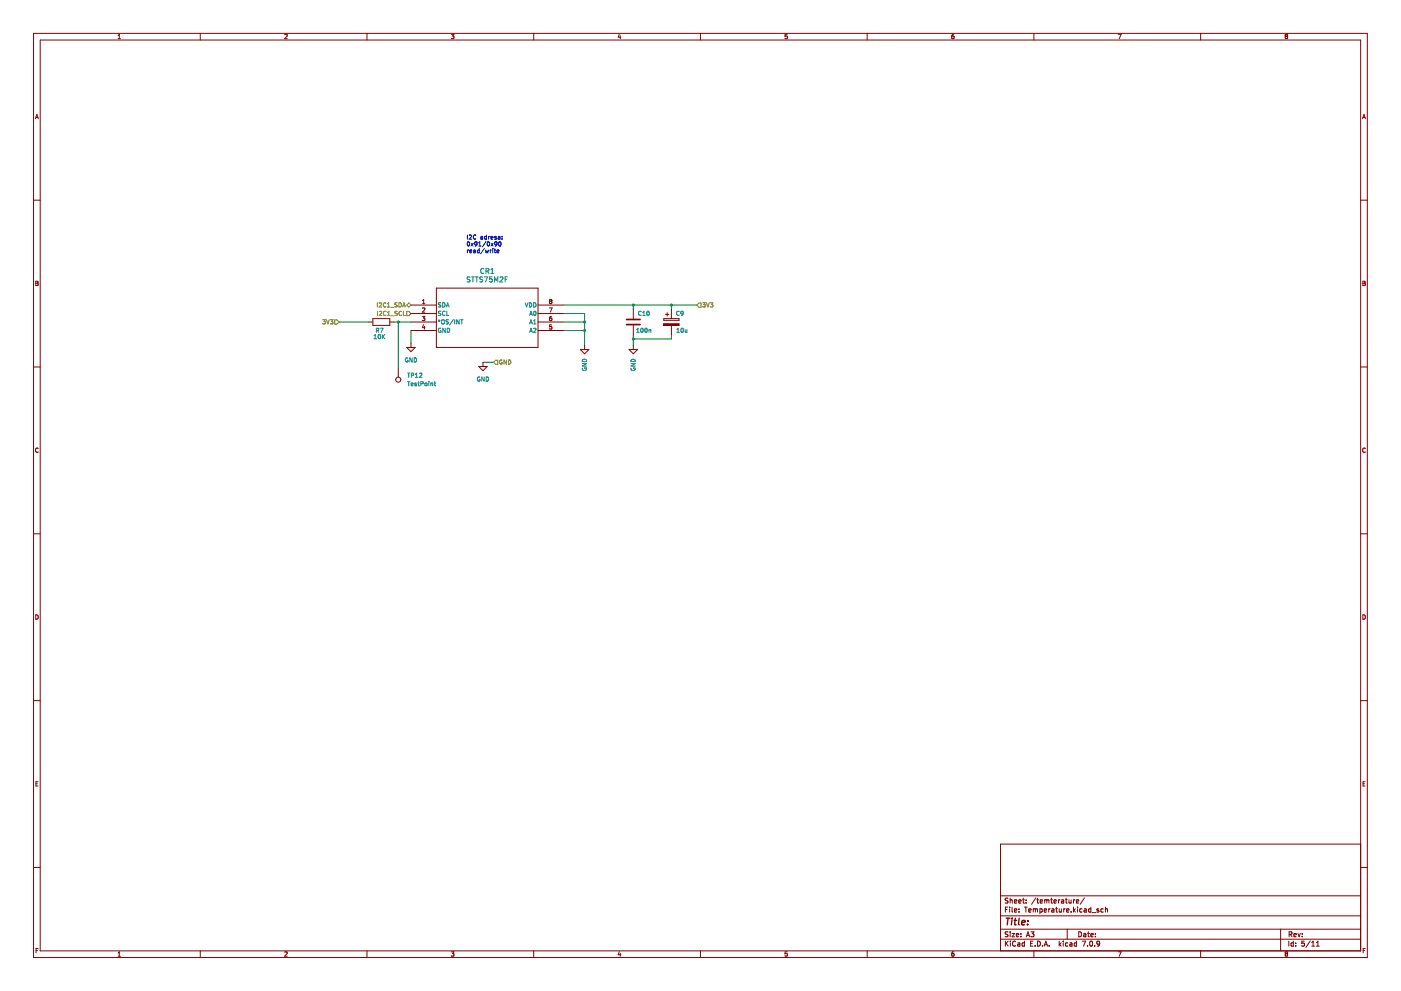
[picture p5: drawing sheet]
<svg xmlns="http://www.w3.org/2000/svg" width="420mm" height="297mm" viewBox="0 0 420 297" stroke-linecap="round" stroke-linejoin="round" font-family="sans-serif">
<g fill="none" stroke="#840000" stroke-width=".3">
<path d="M10.1 10h400v277h-400zM12.1 12h396v273h-396zM35.4 11.6h.7M35.4 10.7l.4-.4v1.3M60.1 10v2M85.4 10.4l.5-.1 .2 .4-.8 .9h.8M110.1 10v2M135.3 10.3h.9l-.5 .5 .4 .1v.6h-.8M160.1 10v2M185.7 10.2l-.3 1h.8M186 10.7v.9M210.1 10v2"/>
<path d="M236.1 10.3h-.6l-.1 .6h.6l.1 .6h-.7M260.1 10v2M286 10.3l-.5 .3-.1 .7 .3 .3 .4-.1-.1-.6-.3-.1-.3 .2M310.1 10v2M335.4 10.3h.8l-.5 1.3M360.1 10v2M385.4 10.5l.3-.2 .5 .2M385.4 10.6l.3 .3M385.4 10.5v.1M385.7 10.9l-.3 .2 .3 .5 .5-.3-.3-.4M385.7 10.9h.2M386.2 10.5v.1"/>
<path d="M386.2 10.6l-.3 .3M10.6 35.6l.5-1.3 .4 1.3M10.7 35.2h.7M408.6 35.6l.5-1.3 .4 1.3M408.7 35.2h.7M10.1 60h2M408.1 60h2M10.7 84.3l.7 .2-.2 .4 .3 .4-.3 .3h-.5zM10.7 84.9h.5M123.3 91.4h7.6M123.3 94h7.6M123.3 96.5h7.6"/>
<path d="M123.3 99.1h7.6M126.6 94.8h.8l-.4 .5 .4 .1v.6h-.8M126.7 91h.7M126.7 90.1l.4-.3v1.2M126.7 92.4l.5-.1 .2 .4-.8 .9h.8M127 97.3l-.3 .9h.8M127.3 97.8v.8M130.9 86.4h30.5v17.7h-30.5zM161.4 91.4h7.6M161.4 94h7.6M161.4 96.5h7.6M161.4 99.1h7.6"/>
<path d="M164.7 92.3h.9l-.6 1.3M165 90.3l-.2 .2 .2 .5 .5-.2-.2-.5M165 90.3l-.2-.2 .2-.3 .5 .2-.2 .3M165 90.3h.3M165.4 94.8l-.5 .3-.1 .8 .2 .2 .5-.1-.1-.6-.4-.1-.2 .3M165.5 97.4h-.6l-.1 .6 .6-.1 .1 .6h-.7M189.9 92.7v2.8M189.9 97.5v2.8M199.1 95.5h4.5v.5h-4.5zM199.6 94.2h1M200.1 93.7v1M408.7 84.3l.7 .2-.2 .4 .3 .4-.3 .3h-.5z"/>
<path d="M408.7 84.9h.5M10.1 110h2M119.4 110.5v2.5M122 104.1h2.5l-1.2 1.3zM123.3 102.9v1.2M143.6 109.9h2.5l-1.3 1.2zM144.8 108.6v1.3M408.1 110h2M11.5 134.4a.58 .58 0 0 0-.9 .5 .58 .58 0 0 0 .9 .6M409.5 134.4a.58 .58 0 0 0-.9 .5 .58 .58 0 0 0 .9 .6M10.1 160h2M408.1 160h2"/>
<path d="M10.7 184.3a.66 .66 0 0 1 .8 .6 .66 .66 0 0 1-.8 .7zM408.7 184.3a.66 .66 0 0 1 .8 .6 .66 .66 0 0 1-.8 .7zM10.1 210h2M408.1 210h2M10.8 234.9h.4M11.4 234.3h-.6v1.3h.6M408.8 234.9h.4M409.4 234.3h-.6v1.3h.6M408.1 253h-108v32M10.1 260h2M300.1 278.5h108M300.1 274.5h108"/>
<path d="M300.1 268.5h108M301.5 272.6h.5M302.2 271.9h-.7v1.5M302.3 279.4h-.8a.63 .63 0 0 0 .7 .8v.5h-.8M302.3 269.3h-.8a.63 .63 0 0 0 .7 .8v.5h-.8M302.8 271.9v.1M302.8 272.4v1M302.9 269.2v1.5M302.9 279.3v.1M302.9 279.8v1M302.9 269.8h.6l.1 .9M303.5 279.8h.8l-.8 1h.8"/>
<path d="M303.5 271.9v1.3l.2 .2M304.2 272.9l.7-.1v-.3l-.5-.1-.2 .2 .1 .7h.6M304.2 270.2l.7-.1v-.3l-.5-.1-.2 .2 .1 .7h.6M305.5 270.2l.7-.1v-.3l-.5-.1-.2 .2 .1 .7h.6M305.6 273.3v.1M305.6 272.5v.1M306.2 279.9v.1M306.7 269.7h.5M306.9 269.2v1.3l.3 .2M307.2 271.9h.9M307.7 271.9v1.5M307.7 270.6v.1"/>
<path d="M307.7 269.8v.1M308.5 272.9l.7-.1v-.3l-.5-.1-.2 .2 .1 .7h.6M309.2 279.3h.9l-.5 .6 .4 .1v.7h-.8M309.9 272.5l.4-.1 .2 .2M309.9 272.4v1M310.5 272.6l.2-.2 .4 .1 .1 .9M310.5 272.6v.8M310.7 269.1l-1.3 2M310.9 269.7h.6M311.2 269.2v1.3l.3 .2M311.9 272.5l.4-.1 .3 .3-.2 .6h-.5M311.9 272.4v1.5"/>
<path d="M311.9 270.2l.8-.1-.1-.3-.4-.1-.3 .2 .1 .7h.6M313.2 272.9l.7-.1-.1-.3-.4-.1-.2 .2v.7h.6M313.3 269.8l.4-.1 .2 .2M313.3 269.7v1M313.9 269.9l.3-.2 .3 .1 .1 .9M313.9 269.9v.8M314.5 272.4v1M314.9 272.4l-.4 .3M315.1 269.7h.6M315.3 269.2v1.3l.4 .2M315.4 272.5h.6l.1 .9M316.1 270.2l.7-.1-.1-.3-.4-.1-.2 .2 .1 .7h.5"/>
<path d="M316.1 272.8l-.7 .2 .2 .4 .5-.1M316.6 272.4h.6M316.8 271.9v1.3l.4 .2M317.4 269.7v1M317.7 272.4v.9h.6M317.9 269.7l-.5 .3M318.3 272.4v1M318.4 269.8l.4-.1 .2 .2v.7l-.5 .1-.1-.5 .6-.1M319 272.4v1M319.4 272.4l-.4 .3M319.5 269.7h.6M319.7 269.2v1.3l.4 .2"/>
<path d="M319.9 272.9l.7-.1-.1-.3-.4-.1-.2 .2v.7h.6M320.1 278.5v3M320.6 269.7l.1 .9h.5M321.2 269.7v1M321.2 273.3v.1M321.9 269.7v1M321.9 271.9v1.5M322.1 272.8l.4 .6M322.4 269.7l-.5 .3M322.5 272.4l-.6 .6M322.8 270.2l.7-.1-.1-.3-.4-.1-.2 .2 .1 .7h.5M323.2 271.9v.1"/>
<path d="M323.2 272.4v1M323.5 279.3a.76 .76 0 0 1 .9 .7 .76 .76 0 0 1-.9 .8zM324.5 272.5l-.4-.1-.3 .3 .1 .6h.6M325 279.9h.6l.1 .9M325.2 272.5h.5l.1 .9M325.2 269.1l-1.3 2M325.8 272.8l-.7 .2 .2 .4 .5-.1M326.2 279.8h.5M326.4 279.3v1.3l.3 .2M327.2 271.9v1.5M327.2 272.5l-.5-.1-.3 .3 .2 .6h.6M327.5 273.5h1.2"/>
<path d="M328.5 279.9v.1M329.5 272.5l-.3-.1-.3 .2 .6 .4v.3h-.6M330.9 272.5l-.5-.1-.2 .3 .1 .6h.6M331.5 272.5h.6l.1 .9M331.5 271.9v1.5M384.1 278.5v6.5M389.3 279.8l.3 1 .4-1M390.5 279.9v.1M408.1 260h2M10.8 284.9h.4M11.4 284.3h-.6v1.3M35.4 285.7l.4-.4v1.3"/>
<path d="M35.4 286.6h.7M60.1 285v2M85.4 285.4l.5-.1 .2 .4-.8 .9h.8M110.1 285v2M135.3 285.3h.9l-.5 .5 .4 .1v.6h-.8M160.1 285v2M185.7 285.2l-.3 1h.8M186 285.7v.9M210.1 285v2M236.1 285.3h-.6l-.1 .6h.6l.1 .6h-.7M260.1 285v2M286 285.3l-.5 .3-.1 .8 .3 .2 .4-.1-.1-.6-.3-.1-.3 .2"/>
<path d="M300.1 281.5h108M301.5 282.1v1.5M301.7 282.7l.7 .9M302.4 282.1l-.9 .9M303 282.2h.1M303 282.6v1M303.1 282.2h-.1M304.5 282.2a.68 .68 0 0 0-.9 .7 .68 .68 0 0 0 1 .6M304.5 282.2h.1M304.8 280.3l.7-.1-.1-.3-.4-.1-.2 .2 .1 .7h.5M305.2 282.7h.6l.1 .9M305.9 283l-.7 .2 .2 .4 .5-.1"/>
<path d="M306.2 280.7v.1M307.2 282.7l-.4-.1-.3 .3 .2 .6h.5M307.2 282.1v1.5M307.8 280.8l.5-1.5 .5 1.5M307.9 280.4h.8M309.1 282.8h.5M309.8 282.1h-.7v1.5h.7M310.1 285v2M310.4 283.5v.1M311.2 282.1a.76 .76 0 0 1 .8 .7 .76 .76 0 0 1-.8 .8zM312.7 283.5v.1M313.2 283.6l.5-1.5 .5 1.5"/>
<path d="M313.3 283.2h.7M314.7 283.5v.1M317.7 282.1v1.5M317.8 283l.4 .6M318.2 282.6l-.5 .6M318.9 282.1v.1M318.9 282.6v1M320.2 282.7l-.4-.1-.3 .3 .2 .6h.5M320.9 282.7h.5l.1 .9M321.5 283l-.7 .2 .2 .4 .5-.1M322.9 282.7l-.5-.1-.2 .3 .1 .6h.6M322.9 282.1v1.5"/>
<path d="M324.6 282.1h1l-.7 1.5M325.7 280.2l-.8 .2 .3 .4 .5-.1M326.2 283.5v.1M326.9 282.2l.3-.1a.73 .73 0 0 1 .5 .8 .73 .73 0 0 1-.7 .6l-.2-.5zM327.2 280.3l.7-.1-.1-.3-.4-.1-.2 .2v.7h.6M328.3 283.5v.1M328.5 280.7v.1M329.8 282.7l-.3 .3h-.4l-.1-.8 .5-.1 .3 .3-.1 .8-.6 .4M335.4 285.3h.8l-.5 1.3M360.1 285v2M385.4 285.6h.1M385.4 285.6l.3-.3 .5 .3"/>
<path d="M385.4 285.6l.3 .3M385.7 285.9l-.3 .2 .3 .5 .5-.2-.3-.5M385.7 285.9h.2M386.2 285.6h.1M386.2 285.6l-.3 .3M386.5 282.1v1.5M386.6 280.1l.7-.1 .1-.6-.8-.1v1.5M387 280.1l.5 .7M387.9 282.7l-.5-.1-.2 .3 .1 .6h.6M387.9 282.1v1.5M388 280.3l.8-.2-.1-.2-.4-.1-.3 .2 .1 .7h.6M388.6 282.7v.1"/>
<path d="M388.6 283.5v.1M390.5 280.6v.2M391.2 282.1h-.8v.7l.7-.1 .1 .8h-.8M392.9 282l-1.2 2M393.4 283.6h.8M393.4 282.5l.4-.4v1.5M394.8 283.6h.9M394.8 282.5l.4-.4v1.5M408.8 284.9h.4M409.4 284.3h-.6v1.3"/>
<circle cx="119.4" cy="113.8" r=".76"/>
</g>
<path d="M301.7 275.2h1.2M302.3 275.2l-.2 2M303.5 275.9l-.2 1.3M303.6 275.2l-.1 .2M304.1 275.9h.8M304.5 275.2l-.2 1.7 .4 .3M305.7 275.2l-.3 1.7 .3 .3M306.4 276.5l1-.1v-.4h-.8l-.2 .9 .2 .3 .6-.1M308.2 277v.2M308.3 276v.2" fill="none" stroke="#840000" stroke-width=".4"/>
<g fill="none" stroke="#008400" stroke-width=".3">
<path d="M101.7 96.5h8.9M118.2 96.5h5.1M119.4 96.5v14M123.3 99.1v3.8M169 94h6.3v9.5M169 99.1h6.3M169 91.4h40M169 96.5h6.3M189.9 91.4v1.3M201.4 91.4v1.3M144.8 108.6h3.2M189.9 100.3v3.2"/>
<path d="M201.4 100.3v1.3h-11.5"/>
</g>
<g fill="none" stroke="#0000c2" stroke-width=".3">
<path d="M140.2 70.4v1.3M140.2 74.9v.9M140.2 72.6l.2-.1a.62 .62 0 0 1 .5 .6 .62 .62 0 0 1-.6 .6l-.2-.4zM140.5 74.9l-.3 .3M140.7 70.6l.5-.2 .2 .4-.8 .9h.8M140.9 75.4l.6-.2-.1-.2-.5 .1 .1 .6h.4M141.3 72.9l.6 .8M141.9 72.9l-.6 .8M142 75h.5l.1 .8M142.6 75.2l-.6 .3 .2 .3 .4-.1M142.7 70.6a.56 .56 0 0 0-.8 .5 .56 .56 0 0 0 .8 .5M142.9 73.2l-.5-.1 .1-.6h.3l.3 .2-.1 .7-.5 .3"/>
<path d="M143 73.1l-.1 .1M143.1 73l-.1 .1M143.6 73.7h.7M143.6 72.8l.3-.3v1.2M143.7 75l-.3-.1-.3 .3 .1 .5h.5M143.7 74.5v1.3M144.2 70.9l.6 .1v.6l-.5 .1-.1-.4 .6-.1M145.2 74.5l-1 1.6M145.5 74.9l.3 .9 .2-.6 .3 .6 .2-.9M145.7 72.4l-1.1 1.6M145.9 70.4v1.2h-.5v-.6l.5-.1M146.3 72.5h.1a.62 .62 0 0 1 .4 .6 .62 .62 0 0 1-.5 .6l-.2-.4z"/>
<path d="M146.5 70.9v.8M146.9 70.9l-.4 .2M147 74.9v.9M147.2 71.3l.6-.1v-.3l-.6 .1 .1 .6h.5M147.2 72.9l.7 .8M147.4 74.9l-.4 .3M147.8 74.5v.1M147.8 74.9v.9M147.9 72.9l-.7 .8M148.2 74.9h.5M148.4 74.5v1.1l.3 .2M148.8 70.9l-.5 .1 .5 .3v.3h-.5"/>
<path d="M149.1 73l-.3 .3-.4-.1v-.6l.4-.1 .3 .2-.1 .7-.6 .3M149.1 75.4l.6-.2-.1-.2-.5 .1v.6h.5M149.4 70.9l.6 .1v.6l-.5 .1-.1-.4 .6-.1M149.7 72.6l.1-.1a.62 .62 0 0 1 .5 .6 .62 .62 0 0 1-.6 .6l-.2-.4zM150.6 71.6v.1M150.6 70.9v.1"/>
</g>
<g fill="none" stroke="#848400" stroke-width=".3">
<path d="M96.8 95.8h.8l-.5 .5 .4 .1v.6M96.8 97h.6M97.5 97h-.1M97.9 95.8l.4 1.3 .5-1.3M99.1 95.8h.8l-.5 .5 .4 .1v.6h-.7M100.4 95.9h.6l.7 .6-.7 .7h-.6zM113.2 90.8v1.2M113.2 93.3v1.3M113.7 90.9l.5-.1 .2 .3-.8 .9h.8M113.8 93.4l.5-.1 .2 .4-.8 .9h.8M115.7 90.9a.56 .56 0 0 0-.8 .5 .56 .56 0 0 0 .8 .5M115.8 93.4a.56 .56 0 0 0-.8 .5 .56 .56 0 0 0 .8 .5"/>
<path d="M116.2 92h.7M116.2 91.1l.3-.3v1.2M116.2 93.7l.4-.4v1.3M116.2 94.6h.8M117.2 92.1h.9M117.2 94.7h1M118.4 94.5h.6M119.1 90.8l-.7 .1a.53 .53 0 0 0 .6 .6v.5h-.6M119.1 94.4l-.1 .1M119.2 93.4h-.7a.53 .53 0 0 0 .6 .7v.3M119.6 90.8a.64 .64 0 0 1 .8 .6 .64 .64 0 0 1-.8 .6zM120.4 93.4a.56 .56 0 0 0-.8 .5 .56 .56 0 0 0 .8 .5"/>
<path d="M120.7 92l.4-1.2 .5 1.2M120.8 91.7h.6M121 93.3v1.3h.6M122 91.4l.6-.6 .7 .6-.7 .7zM122 93.3h.6l.7 .7-.7 .6h-.6zM209.6 90.8h.6v1.3h-.6l-.6-.7zM210.7 90.8h.8l-.4 .4 .3 .2v.5h-.7M211.9 90.8l.4 1.2 .4-1.2M213 90.8h.8l-.4 .4 .3 .2v.5h-.7M148.7 108h.6v1.2h-.6l-.7-.6zM150.5 108a.58 .58 0 0 0-.7 .5 .58 .58 0 0 0 .8 .5v-.4h-.2M151.9 107.9v1.3l-.8-1.3v1.3"/>
<path d="M152.5 107.9a.64 .64 0 0 1 .7 .6 .64 .64 0 0 1-.7 .7z"/>
</g>
<g fill="none" stroke="#008484" stroke-width=".3">
<path d="M131.4 96l.3 .1M131.5 94.5h.6M131.7 95.8v.3M131.7 96.1l-.2 .3M131.7 96.1l.2 .3M132 96l-.3 .1M132.1 94.4v.1M132.2 90.8l-.7 .1a.53 .53 0 0 0 .6 .6v.5h-.6M132.2 93.4h-.7a.53 .53 0 0 0 .6 .7v.3M132.2 98.4a.58 .58 0 0 0-.7 .6 .58 .58 0 0 0 .8 .5v-.4h-.3M132.6 95.9l.6 .1 .1 .7-.3 .4-.5-.2zM132.7 90.8a.64 .64 0 0 1 .8 .6 .64 .64 0 0 1-.8 .6z"/>
<path d="M133.5 93.4a.56 .56 0 0 0-.8 .5 .56 .56 0 0 0 .8 .5M133.5 98.4v1.2l-.7-1.2v1.2M133.8 92l.4-1.2 .5 1.2M133.9 91.7h.7M134 93.3v1.3h.6M134.1 98.4a.64 .64 0 0 1 .8 .6 .64 .64 0 0 1-.8 .6zM134.5 95.9l-.7 .1a.53 .53 0 0 0 .6 .6v.4h-.6M135.9 95.8l-1 1.6M136.4 95.8v1.3M137.7 95.8v1.3l-.7-1.3v1.3M138.1 95.8h.7M138.5 95.8v1.3"/>
<path d="M141 83.1h-.8a.64 .64 0 0 0 .7 .8l-.1 .5h-.7M141.4 83h.9M141.8 83v1.5M142.6 83h.8M143 83v1.5M144.7 83.1h-.8a.64 .64 0 0 0 .8 .8l-.1 .5h-.7M145.1 80.6a.68 .68 0 0 0-1 .6 .68 .68 0 0 0 1 .6M145.2 83h1.1l-.7 1.5M145.7 81.3l.8-.1v-.6l-.8-.1v1.5M146.1 81.3l.5 .7M147.2 82h.9M147.2 80.9l.4-.4v1.5"/>
<path d="M147.6 83h-.8v.7l.7-.1 .1 .8h-.8M148.3 84.5v-1.5l.5 1.1 .5-1.1v1.5M150 83.1l.5-.1 .3 .4-.9 1.1h.9M151.5 83.7h.5M152.2 83h-.7v1.5M157.5 90.8l.4 1.2 .4-1.2M158.8 90.8a.64 .64 0 0 1 .7 .6 .64 .64 0 0 1-.7 .6zM158.8 99.6l.4-1.2 .5 1.2M158.8 97.1l.4-1.3 .5 1.3M158.8 94.6l.4-1.3 .5 1.3M158.9 99.3h.6M158.9 96.7h.6"/>
<path d="M158.9 94.2h.6M160 90.8a.64 .64 0 0 1 .8 .6 .64 .64 0 0 1-.8 .6zM160 97.1h.8M160 98.5l.5-.1 .3 .3-.8 .9h.8M160 96.2l.4-.4v1.3M160.2 93.4l.1-.1a.62 .62 0 0 1 .5 .6 .62 .62 0 0 1-.6 .6l-.2-.4zM191 99.6h.7M191 98.7l.3-.3v1.2M192.3 93.4a.56 .56 0 0 0-.8 .5 .56 .56 0 0 0 .8 .5M192.3 98.5l.2-.1a.62 .62 0 0 1 .4 .6 .62 .62 0 0 1-.6 .6l-.1-.4zM192.8 94.6h.7M192.8 93.7l.3-.4v1.3"/>
<path d="M193.5 98.5l.2-.1a.62 .62 0 0 1 .4 .6 .62 .62 0 0 1-.5 .6l-.2-.4zM194.1 93.4l.2-.1a.62 .62 0 0 1 .4 .6 .62 .62 0 0 1-.5 .6l-.2-.4zM194.6 94.4l-.1 .1M194.6 98.8v.8M194.6 98.9h.5l.1 .7M122.2 111.8h.7M122.2 114.4h.7M122.3 107.3a.58 .58 0 0 0-.8 .6 .58 .58 0 0 0 .8 .5v-.4h-.2M122.6 111.8v1.3M122.6 114.4v1.2M123.3 115.2l.6-.1-.1-.2-.5 .1 .1 .6h.4M123.4 112.5l.6-.1v-.4l-.6-.2v1.3"/>
<path d="M123.6 107.3v1.2l-.7-1.2v1.2M124.2 107.3a.64 .64 0 0 1 .8 .6 .64 .64 0 0 1-.8 .6zM124.4 115l.5 .4-.1 .2h-.4M124.4 115h.1M124.6 113.1h.7M124.6 112.2l.3-.4v1.3M124.9 114.9l-.5 .1M125.3 114.8h.5M125.5 114.4v1.1l.3 .1M125.8 112l.5-.2 .2 .4-.8 .9h.8M126.2 115h.6l.1-.5-.7-.1v1.2M127.5 114.9h.5v.7l-.5-.1z"/>
<path d="M128.6 114.4h.1M128.6 114.8v.8M129.2 114.9h.5l.1 .7M129.2 114.8v.8M130.2 114.8h.5M130.4 114.4v1.1l.3 .1M143.9 113a.58 .58 0 0 0-.8 .6 .58 .58 0 0 0 .8 .5v-.4h-.2M145.2 113v1.2l-.7-1.2v1.2M145.8 113a.64 .64 0 0 1 .7 .6 .64 .64 0 0 1-.7 .6z"/>
</g>
<path d="M187.9 97.3h4.1M187.9 95.8h4.1" fill="none" stroke="#840000" stroke-width=".51"/>
<path d="M199.1 97h4.5v.5h-4.5z" fill-rule="evenodd" fill="#840000"/>
<path d="M110.6 96.5h1.2M111.8 95.5h5.1v2h-5.1zM116.9 96.5h1.3M199.1 97h4.5v.5h-4.5zM201.4 92.7v2.8M201.4 97.5v2.8M174.1 104.8h2.5l-1.3 1.2zM175.3 103.5v1.3M188.7 104.8h2.5l-1.3 1.2zM189.9 103.5v1.3" fill="none" stroke="#840000" stroke-width=".3"/>
<g fill="none" stroke="#008484" stroke-width=".3">
<path d="M112.9 99h.6v-.5l-.6-.1v1.2M113.2 99l.4 .6M114 98.4h.9l-.6 1.2M203 99.6h.7M203 98.7l.4-.3v1.2M203.7 93.4a.56 .56 0 0 0-.8 .5 .56 .56 0 0 0 .8 .5M204.3 98.5l.2-.1a.62 .62 0 0 1 .5 .6 .62 .62 0 0 1-.6 .6l-.2-.4zM204.7 94.5l-.4 .1M204.7 94.4v.1M204.9 93.8l-.2 .3-.4-.1-.1-.6 .5-.1 .2 .2-.2 .9M205.5 98.8v.8l.5-.1M206 98.8v.8"/>
<path d="M112.2 101.5h.7M112.2 100.6l.3-.3v1.2M113.5 100.4l.2-.1a.62 .62 0 0 1 .4 .6 .62 .62 0 0 1-.5 .6l-.2-.4zM114.7 100.3v1.2M114.8 100.8l.6 .7M115.4 100.3l-.7 .7M174.6 109h1.3l-1.3 .7h1.3M174.7 110.3a.58 .58 0 0 0 .6 .8 .58 .58 0 0 0 .5-.8h-.4v.2M174.7 107.9a.68 .68 0 0 1 .8-.2 .68 .68 0 0 1 .4 .7h-1.3zM189.2 109h1.3l-1.3 .7h1.3M189.3 110.3a.58 .58 0 0 0 .6 .8 .58 .58 0 0 0 .5-.8h-.4v.2M189.4 107.8a.66 .66 0 0 1 .8-.1 .66 .66 0 0 1 .3 .7h-1.3z"/>
</g>
<g fill="#008400">
<circle cx="175.3" cy="99.1" r=".46"/>
<circle cx="175.3" cy="96.5" r=".46"/>
<circle cx="189.9" cy="91.4" r=".46"/>
<circle cx="189.9" cy="101.6" r=".46"/>
<circle cx="201.4" cy="91.4" r=".46"/>
<circle cx="119.4" cy="96.5" r=".46"/>
</g>
</svg>
